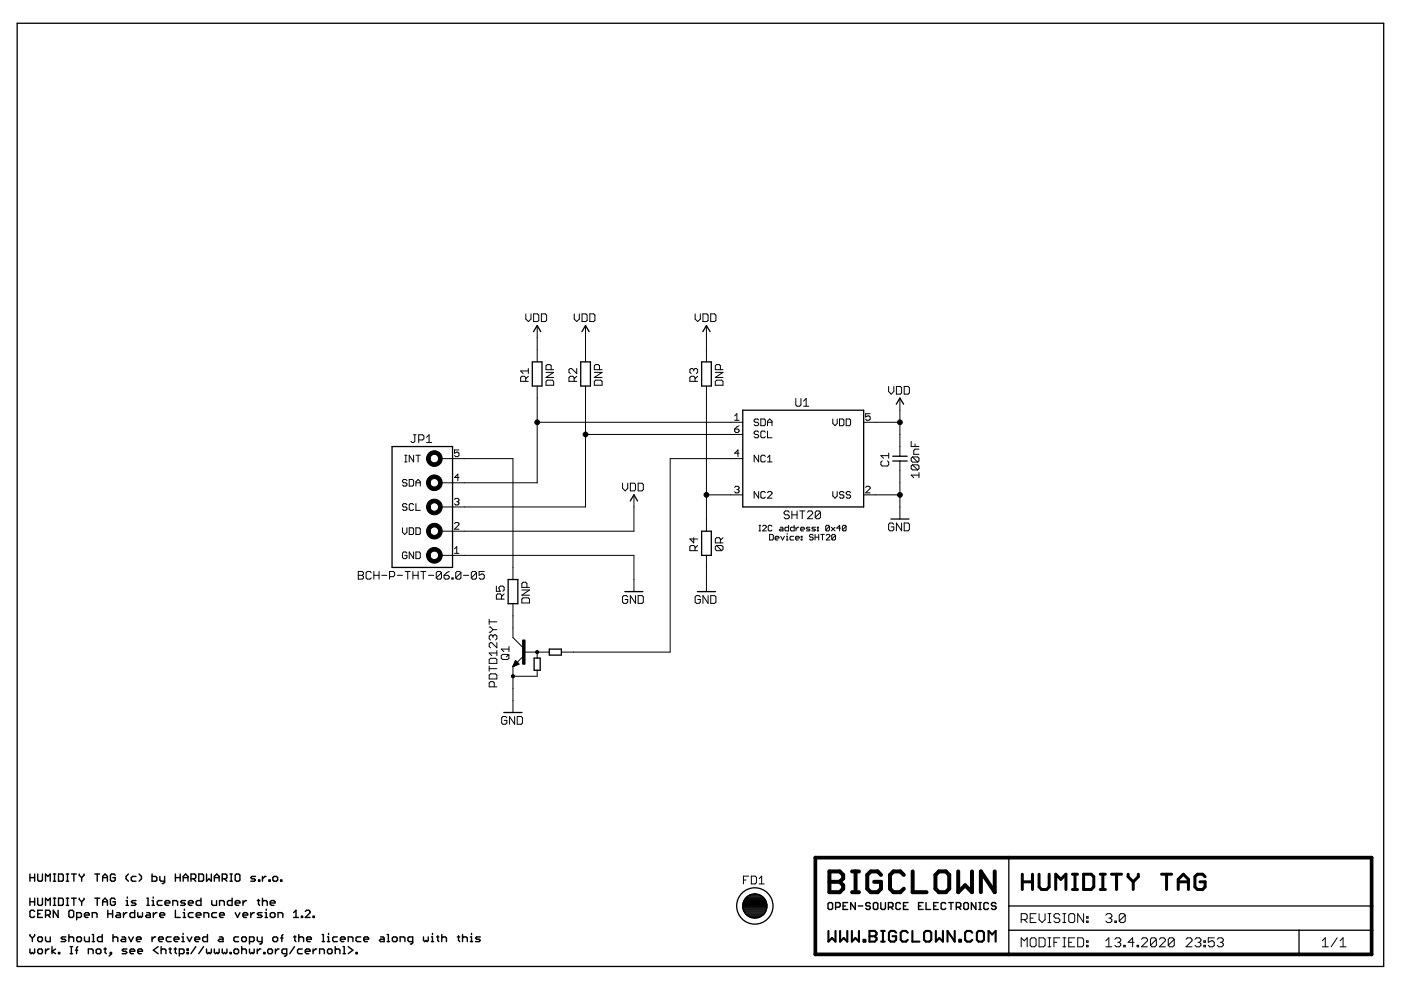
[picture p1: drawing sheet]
<svg xmlns="http://www.w3.org/2000/svg" width="297mm" height="210mm" viewBox="0 0 297 210" stroke-linecap="round" stroke-linejoin="round" font-family="sans-serif">
<g fill="none" stroke="#000" stroke-width=".21">
<path d="M111.5 66.5v1.1l.5 .6 .6-.6v-1.1M112 79.8l-.5 .5M112 78.7h-1.6l.5 .5M112 78.1v1.1M113.1 66.5h.9l.2 .3v1.1l-.2 .3h-.9zM113.9 69v7.7M114.8 66.5h.8l.3 .3v1.1l-.3 .3h-.8zM115.8 79h1.6l-1.6 1h1.6M116.9 78.4v-.8l-.3-.3h-.6l-.2 .3v.8h1.6M121.8 66.5v1.1l.5 .6 .5-.6v-1.1M122.3 78.1v1.1l-1.1-1.1h-.3l-.3 .3v.5l.3 .3M122.3 79.8l-.6 .5"/>
<path d="M123.4 66.5h.8l.3 .3v1.1l-.3 .3h-.8zM124.1 69v7.7M125.1 66.5h.8l.2 .3v1.1l-.2 .3h-.8zM126 79h1.7l-1.7 1h1.7M127.1 78.4v-.8l-.3-.3h-.5l-.3 .3v.8h1.7M147.1 78.4l-.3-.3h-.3l-.2 .3v.5l.2 .3M147.1 78.4l.3-.3h.2l.3 .3v.5l-.3 .3M147.1 78.4v.3M147.4 66.5v1.1l.5 .6 .6-.6v-1.1M147.9 79.8l-.5 .5M149 66.5h.9l.2 .3v1.1l-.2 .3h-.9zM149.8 69v7.7"/>
<path d="M150.7 66.5h.8l.3 .3v1.1l-.3 .3h-.8zM151.7 79h1.6l-1.6 1h1.6M152.7 78.4v-.8l-.2-.3h-.6l-.2 .3v.8h1.6M85.8 96.5h.5M85.8 97.9h.5M86 96.5v1.4M87.7 92.2h.5M87.7 96.5v1.4l-.9-1.4v1.4M87.9 92.2v1.4l-.2 .2h-.3l-.3-.2M88.2 96.5h.9M88.6 96.5v1.4M88.8 93.3h.8l.3-.3v-.5l-.3-.3h-.8v1.6"/>
<path d="M90.4 93.8h1.1M90.4 92.7l.6-.5v1.6M93.4 97.2h15.4v25.7M97.3 95.4h-.9v.7l.4-.2 .5 .2v.5l-.2 .2h-.5l-.2-.2M111.5 80.9v-.8l-.3-.3h-.6l-.2 .3v.8h1.6M113.9 89.5h43.6M113.9 81.9v20.5h-20.5M115.8 80.9l.2-.3h1.1l.3 .3v.8h-1.6zM121.7 80.9v-.8l-.2-.3h-.6l-.3 .3v.8h1.7M124.1 81.9v25.6h-30.7M124.1 92.1h33.4M126 80.9l.3-.3h1.1l.3 .3v.8h-1.7z"/>
<path d="M147.4 80.9v-.8l-.3-.3h-.6l-.2 .3v.8h1.6M149.8 81.9v30.7M151.7 80.9l.2-.3h1.1l.3 .3v.8h-1.6zM155.8 88.2l.4-.5v1.4M155.8 89.1h.9M155.8 91h.7l.2 .4-.2 .3h-.5l-.2-.3zM156.7 96.1h-.9l.7-.7v1.4M156.7 90.3l-.9 .7M157.5 97.2h-15.4v41.1h-23.1M160.8 89.1l-.2-.3h-.5l-.2 .5 .2 .2h.5l.2 .5-.2 .3h-.5l-.2-.3M160.8 91.6l-.2-.2h-.5l-.2 .5 .2 .2h.5l.2 .5-.2 .2h-.5l-.2-.2M160.8 96.5v1.4l-.9-1.4v1.4"/>
<path d="M161.3 88.8h.7l.3 .3v.9l-.3 .3h-.7zM162.3 91.6l-.3-.2h-.5l-.2 .2v1l.2 .2h.5l.3-.2M162.3 96.8l-.3-.3h-.5l-.2 .3v.9l.2 .2h.5l.3-.2M162.7 89.5h1M162.7 90.3v-1l.5-.5 .5 .5v1M162.7 91.4v1.4h1M162.7 97.9h1M162.7 97l.5-.5v1.4M168.7 84.5v1.4l.3 .2h.5l.3-.2v-1.4M170.4 86.1h1.1M170.4 85l.5-.5v1.6M176.6 88.8v1l.4 .5 .5-.5v-1"/>
<path d="M178 88.8h.7l.2 .3v.9l-.2 .3h-.7zM179.4 88.8h.7l.2 .3v.9l-.2 .3h-.7zM183.1 89.5h7.7M184.5 87.7h-1v.7l.5-.2 .5 .2v.5l-.3 .2h-.4l-.3-.2M187 97.7l-.2 .3v.5l.2 .3h1.2l.2-.3v-.5l-.2-.3M188.4 81.9v1.1l.6 .6 .5-.6v-1.1M188.4 96.1v1.1M188.4 96.6h-1.6l.5 .6M190.1 81.9h.8l.3 .3v1.1l-.3 .3h-.8zM190.8 84.4v12.3M190.8 97.7v12.3M191.7 81.9h.8l.3 .3v1.1l-.3 .3h-.8z"/>
<path d="M193.2 93.6v1.1h1.6M193.5 96.9h1.1l.2 .3v.5l-.2 .3M193.5 98.6h1.1l.2 .2v.6l-.2 .2M193.5 98.6l-.3 .2v.6l.3 .2h1.1M193.5 96.9l-.3 .3v.5l.3 .3h1.1M193.5 98.6l1.1 1M193.5 96.9l1.1 1.1M194 94.1v.6M194.8 95.2h-.8l-.3 .3v.8h1.1M85.3 111.9v1l.5 .4 .5-.4v-1M86.3 117.3l-.3-.3h-.4l-.3 .3v.9l.3 .2h.4l.3-.2v-.4h-.5M86.3 101.9l-.3-.2h-.4l-.3 .4 .3 .3h.4l.3 .4-.3 .3h-.4l-.3-.3"/>
<path d="M86.3 107l-.3-.2h-.4l-.3 .2 .3 .5h.4l.3 .2v.3l-.3 .2h-.4l-.3-.2M86.8 101.7h.7l.2 .2v.9l-.2 .3h-.7zM86.8 111.9h.7l.2 .2v1l-.2 .2h-.7zM87.7 107l-.2-.2h-.5l-.2 .2v1l.2 .2h.5l.2-.2M87.7 117v1.4l-.9-1.4v1.4M88.2 102.4h.9M88.2 103.1v-1l.4-.4 .5 .4v1M88.2 106.8v1.4h.9M88.2 111.9h.7l.2 .2v1l-.2 .2h-.7zM88.2 117h.7l.2 .3v.9l-.2 .2h-.7zM93.4 117.8h41v7.6M96.4 105.9l.2-.2h.5l.2 .2-.2 .5"/>
<path d="M96.4 116.4l.4-.5v1.4M96.4 117.3h.9M96.4 111l.2-.2h.5l.2 .2v.3l-.9 .9h.9M96.8 106.4h.3M97.1 106.4l.2 .2-.2 .5h-.5l-.2-.3M97.3 101.2h-.9l.7-.7v1.4M132 102.4v1.1l.5 .6 .6-.6v-1.1M133.6 102.4h.9l.2 .3v1.1l-.2 .3h-.9zM134.4 104.9v7.7h-41M135.3 102.4h.8l.3 .3v1.1l-.3 .3h-.8zM147.1 114v1.1l-.8-.8h1.6M147.4 116.8v-.9l-.3-.2h-.6l-.2 .2v.9h1.6"/>
<path d="M147.9 115.7l-.5 .5M149.8 104.9h7.7M149.8 117.8v7.6M151.9 115.7l-.2 .2v.6l.2 .3h1.1M151.9 115.7h1.1l.3 .2v.6l-.3 .3M151.9 115.7l1.1 1.1M152.7 115.1v-.8l-.2-.3h-.6l-.2 .3v.8h1.6M153.3 114l-.6 .6M155.8 103.3l.2-.2h.5l.2 .2-.2 .5M156.2 103.8h.3M156.5 103.8l.2 .2-.2 .5h-.5l-.2-.2M160.8 104.2v1.4l-.9-1.4v1.4"/>
<path d="M160.9 112.6h.4M160.9 111.4h.4M161.1 111.4v1.2M161.7 111.6l.2-.2h.4l.2 .2v.2l-.8 .8h.8M162.3 104.5l-.3-.3h-.5l-.2 .3v.9l.2 .2h.5l.3-.2M162.7 104.5l.3-.3h.4l.3 .3v.2l-1 .9h1M163.2 113.3h.5l.3 .2v.8l-.3 .2h-.5zM163.7 111.6l-.2-.2h-.4l-.2 .2v.8l.2 .2h.4l.2-.2M164.3 114.1h.8l-.2-.4h-.4l-.2 .2v.4l.2 .2h.4M165.4 111.8h.4l.2 .2v.6h-.6l-.2-.2 .2-.2h.6M165.5 113.7l.4 .8 .4-.8M166.7 114.5h.4"/>
<path d="M166.7 113.7h.2v.8M166.9 113.1v.2M167.2 111.4v1.2h-.6l-.2-.2v-.4l.2-.2h.6M167.3 108.6l-.2-.3h-.6l-.3 .3v.3l.3 .3h.6l.2 .2v.3l-.2 .3h-.6l-.3-.3M167.9 109.2h1.1M167.9 108.3v1.7M168.3 113.7h-.6l-.2 .2v.4l.2 .2h.6M168.4 111.4v1.2h-.6l-.2-.2v-.4l.2-.2h.6M168.7 114.1h.8l-.2-.4h-.4l-.2 .2v.4l.2 .2h.4M168.8 111.8v.8M169 108.3v1.7M169.4 111.8h-.2l-.4 .4"/>
<path d="M169.5 108.3h1.1M169.8 112.2h.7l-.2-.4h-.4l-.1 .2v.4l.1 .2h.4M169.9 114.3h.2v.2h-.2zM169.9 113.7h.2v.2h-.2zM170.1 108.3v1.7M171.2 108.6l.3-.3h.5l.3 .3v.3l-1.1 1.1h1.1M171.7 111.8h-.6l-.2 .2 .8 .4-.2 .2h-.6M172.4 113.5l-.2-.2h-.4l-.2 .4 .2 .2h.4l.2 .4-.2 .2h-.4l-.2-.2M172.8 113.9h.8M172.8 113.3v1.2M172.9 111.8h-.6l-.2 .2 .2 .2h.4l.2 .2-.2 .2h-.6M173.3 112.4h.2v.2h-.2z"/>
<path d="M173.3 111.8h.2v.2h-.2zM173.6 113.3v1.2M173.9 108.6l-.2-.3h-.6l-.3 .3v1.1M173.9 108.6v1.1l-.2 .3h-.6l-.3-.3M173.9 108.6l-1.1 1.1M174 113.3h.8M174.4 113.3v1.2M175.2 113.5l.2-.2h.3l.3 .2v.2l-.8 .8h.8M175.9 111.6v.8l-.2 .2h-.4l-.2-.2M175.9 111.6l-.2-.2h-.4l-.2 .2v.8M175.9 111.6l-.8 .8M176.3 111.8l.7 .8"/>
<path d="M176.6 104.2v1l.4 .4 .5-.4v-1M177 111.8l-.7 .8M177.1 113.5l-.2-.2h-.3l-.3 .2v.8M177.1 113.5v.8l-.2 .2h-.3l-.3-.2M177.1 113.5l-.8 .8M178.2 112h-.8l.6-.6v1.2M178.9 104.5l-.2-.3h-.5l-.2 .5 .2 .2h.5l.2 .5-.2 .2h-.5l-.2-.2M179.4 111.6v.8l-.2 .2h-.4l-.2-.2M179.4 111.6l-.2-.2h-.4l-.2 .2v.8M179.4 111.6l-.8 .8M180.3 104.5l-.2-.3h-.5l-.2 .5 .2 .2h.5l.2 .5-.2 .2h-.5l-.2-.2M183.1 104.9h7.7"/>
<path d="M183.5 103.3l.3-.2h.4l.3 .2v.3l-1 .9h1M189.5 111.2l-.3-.3h-.5l-.3 .3v1.1l.3 .2h.5l.3-.2v-.6h-.5M191.2 110.9v1.6l-1.1-1.6v1.6M191.7 110.9h.8l.3 .3v1.1l-.3 .2h-.8zM194.8 100.7h-1.6l.5 .6M194.8 100.2v1.1M76 121.2h.8l.3 .2v.3l-.3 .3 .3 .3v.2l-.3 .3h-.8zM76 122h.8M78.7 121.4l-.3-.2h-.5l-.3 .2v1.1l.3 .3h.5l.3-.3M79.3 122h1.1M79.3 121.2v1.6M80.4 121.2v1.6"/>
<path d="M80.9 122h1.1M82.6 122.3h.8l.3-.3v-.6l-.3-.2h-.8v1.6M84.2 122h1.1M85.9 121.2h1.1M86.4 121.2v1.6M87.5 122h1.1M87.5 121.2v1.6M88.6 121.2v1.6M89.2 121.2h1.1M89.7 121.2v1.6M90.8 122h1.1M93.6 121.4l-.3-.2h-.5l-.3 .2v1.1"/>
<path d="M93.6 121.4v1.1l-.3 .3h-.5l-.3-.3M93.6 121.4l-1.1 1.1M94.1 122h.9l.2 .3v.2l-.2 .3h-.6l-.3-.3zM95.2 121.2l-.5 .2-.6 .6M95.8 122.5h.3v.3h-.3zM97.7 121.4l-.2-.2h-.6l-.3 .2v1.1M97.7 121.4v1.1l-.2 .3h-.6l-.3-.3M97.7 121.4l-1.1 1.1M98.3 122h1.1M101 121.4l-.2-.2h-.6l-.3 .2v1.1M101 121.4v1.1l-.2 .3h-.6l-.3-.3M101 121.4l-1.1 1.1"/>
<path d="M102.7 121.2h-1.1v.8l.5-.3h.3l.3 .3v.5l-.3 .3h-.5l-.3-.3M103.7 131.3v1.1M103.7 132.9h.3l.5 .6M103.7 131.8h1.6M104 139.6h1.1l.2 .2v.9h-1.6v-.9zM104.5 134.9l-.3-.3h-.2l-.3 .3v.5l.3 .3M104.5 134.9l.3-.3h.3l.2 .3v.5l-.2 .3M104.5 134.9v.2M104.5 133.5l-.5 .5h-.3M104.5 133.5h.8M105.2 124.3v1.1h.9l-.3-.6v-.3l.3-.2h.5l.3 .2v.6l-.3 .3M105.3 136.2v1.2l-1.1-1.2h-.2l-.3 .3v.6l.3 .3"/>
<path d="M105.3 137.9v1.1M105.3 138.5h-1.6l.5 .5M106.3 139l.3-.3h1l.3 .3v.6l-.3 .2h-1l-.3-.2zM106.3 127v-.8l-.2-.3h-.6l-.3 .3v.8h1.7M106.9 125.9l-.6 .6M107.9 137.1v1.1M107.9 138.7l-.5 .6M107.9 137.6h-1.6l.5 .6M108.8 128v7.2l2.3 2.3M110.6 125.1h1.7l-1.7 1.1h1.7M110.9 126.7h1.1l.3 .3v.8h-1.7v-.8zM111.1 139l-2.3 2.3"/>
<path d="M111.3 138.3h5.2M111.7 124.5v-.8l-.3-.3h-.5l-.3 .3v.8h1.7M113.9 138.3v1.2M133.1 126.6l-.3-.3h-.5l-.3 .3v1.1l.3 .2h.5l.3-.2v-.6h-.6M134.7 126.3v1.6l-1.1-1.6v1.6M135.3 126.3h.8l.3 .3v1.1l-.3 .2h-.8zM148.5 126.6l-.3-.3h-.5l-.3 .3v1.1l.3 .2h.5l.3-.2v-.6h-.6M150.1 126.3v1.6l-1.1-1.6v1.6M150.7 126.3h.8l.3 .3v1.1l-.3 .2h-.8zM103.7 141.2v1.1M103.7 141.8h1.6M104 142.9h1.1l.2 .3v.8h-1.6v-.8z"/>
<path d="M104.8 145.6v-.8l-.3-.3h-.5l-.3 .3v.8h1.6M107.5 152.2l-.3-.3h-.6l-.2 .3v1.1l.2 .3h.6l.3-.3v-.6h-.6M108.8 141.3v9.8M109.1 151.9v1.7l-1.1-1.7v1.7M109.3 140.1l-.5 1.2M109.3 140.1l.7 .7-1.2 .5M109.4 140.2l-.6 1.1M109.5 140.3l-.7 1M109.6 140.4l-.8 .9M109.7 151.9h.8l.3 .3v1.1l-.3 .3h-.8zM109.7 140.5l-.9 .8M109.8 140.6l-1 .7"/>
<path d="M109.9 140.6l-1.1 .7M109.9 140.7l-1.1 .6M110 140.8l-1.2 .5M113.9 142.1v1.3h-5.1M157.6 186.6h.6M158.7 185.8h-1.1v1.6M159.3 185.8h.8l.3 .2v1.1l-.3 .3h-.8zM161 187.4h1M161 186.3l.5-.5v1.6M216.5 195h1l.3-.3v-.7l-.3-.3h-1v1.9M217.1 195l.7 .6M218.4 194.7h.7"/>
<path d="M218.7 198.8h.7l.3 .4v1.2l-.3 .3h-.7l-.3-.3v-1.2zM219.7 193.7h-1.3v1.9h1.3M220.3 193.7v1.3l.6 .6 .7-.6v-1.3M220.3 198.8h1l.3 .4v1.2l-.3 .3h-1zM222.2 193.7h.6M222.2 195.6h.6M222.2 198.8h.6M222.5 193.7v1.9M222.5 198.8v1.9M223.5 199.8h.6M224.7 194l-.3-.3h-.6l-.3 .3v.4l.3 .3h.6l.3 .3v.3l-.3 .3h-.6l-.3-.3M224.7 198.8h-1.2v1.9"/>
<path d="M225.3 193.7h.7M225.3 195.6h.7M225.3 198.8h.7M225.7 193.7v1.9M225.7 198.8v1.9M226.6 199.8h.6M226.9 193.7h.6l.4 .3v1.3l-.4 .3h-.6l-.3-.3v-1.3zM227.9 198.8h-1.3v1.9h1.3M228.5 198.8h.9l.3 .4v1.2l-.3 .3h-.9zM229.7 193.7v1.9l-1.2-1.9v1.9M230.4 195.3h.3v.3h-.3zM230.4 194.4h.3v.3h-.3z"/>
<path d="M230.4 199.5h.3v.3h-.3zM234.5 194l.3-.3h.6l.3 .3v.4l-.3 .3M234.5 199.5l.6-.7v1.9M235.1 194.7h.3M235.4 194.7l.3 .3v.3l-.3 .3h-.6l-.3-.3M236.4 195.3h.3v.3h-.3zM236.4 199.2l.3-.4h.6l.3 .4v.3l-.3 .3M237 199.8h.3M237.3 199.8l.3 .3v.3l-.3 .3h-.6l-.3-.3M238.6 194l-.3-.3h-.7l-.3 .3v1.3M238.6 194v1.3l-.3 .3h-.7l-.3-.3M238.6 194l-1.3 1.3"/>
<path d="M240.5 199.8h-1.3l.9-1v1.9M242 199.2l.3-.4h.7l.3 .4v.3l-1.3 1.2h1.3M245.2 199.2l-.3-.4h-.7l-.3 .4v1.2M245.2 199.2v1.2l-.3 .3h-.7l-.3-.3M245.2 199.2l-1.3 1.2M245.8 199.2l.3-.4h.7l.3 .4v.3l-1.3 1.2h1.3M249 199.2l-.4-.4h-.6l-.3 .4v1.2M249 199.2v1.2l-.4 .3h-.6l-.3-.3M249 199.2l-1.3 1.2M251.5 199.2l.3-.4h.6l.3 .4v.3l-1.2 1.2h1.2M253.4 199.2l.3-.4h.6l.3 .4v.3l-.3 .3M254 199.8h.3"/>
<path d="M254.3 199.8l.3 .3v.3l-.3 .3h-.6l-.3-.3M255.2 199.5h.4v.3h-.4zM257.5 198.8h-1.3v1l.6-.3h.3l.4 .3v.6l-.4 .3h-.6l-.3-.3M258.1 199.2l.3-.4h.6l.4 .4v.3l-.4 .3M258.7 199.8h.3M259 199.8l.4 .3v.3l-.4 .3h-.6l-.3-.3M280.4 199.5l.6-.7v1.9M283.5 198.8l-1.3 1.9M284.1 199.5l.7-.7v1.9M216.5 200.7v-1.9l.6 .7 .7-.7v1.9M222.2 200.7h.6M225.3 200.7h.7"/>
<path d="M230.4 200.4h.3v.3h-.3zM234.5 200.7h1.2M238.3 200.4h.3v.3h-.3zM241.1 200.4h.3v.3h-.3zM255.2 200.4h.4v.3h-.4zM280.4 200.7h1.2M284.1 200.7h1.3"/>
</g>
<g fill="#000" stroke="#000" stroke-width=".21">
<path d="M90.9 96.1a1.66 1.66 0 0 1 2.6 .3 1.66 1.66 0 0 1-1 2.5 1.66 1.66 0 0 1-2.1-1.7h.8a.89 .89 0 0 1 1.3-.7 .89 .89 0 0 1 .2 1.5 .89 .89 0 0 1-1.5-.5v-.3h-.8l.2-.8z" fill-rule="evenodd"/>
<path d="M90.9 101.2a1.66 1.66 0 0 1 2.6 .3 1.66 1.66 0 0 1-1 2.5 1.66 1.66 0 0 1-2.1-1.6h.8a.9 .9 0 0 1 1.3-.8 .9 .9 0 0 1 .1 1.5 .9 .9 0 0 1-1.4-.5v-.2h-.8l.2-.8z" fill-rule="evenodd"/>
<path d="M90.9 106.3a1.66 1.66 0 0 1 2.6 .3 1.66 1.66 0 0 1-1 2.5 1.66 1.66 0 0 1-2.1-1.6h.8a.9 .9 0 0 1 1.3-.8 .9 .9 0 0 1 .1 1.5 .9 .9 0 0 1-1.4-.5v-.2h-.8l.2-.8z" fill-rule="evenodd"/>
<path d="M90.9 111.5a1.66 1.66 0 0 1 2.6 .3 1.66 1.66 0 0 1-1 2.4 1.66 1.66 0 0 1-2.1-1.6h.8a.89 .89 0 0 1 1.3-.8 .89 .89 0 0 1 .2 1.6 .89 .89 0 0 1-1.5-.6v-.2h-.8l.2-.8z" fill-rule="evenodd"/>
<path d="M90.9 116.6a1.66 1.66 0 0 1 2.6 .3 1.66 1.66 0 0 1-1 2.5 1.66 1.66 0 0 1-2.1-1.6h.8a.89 .89 0 0 1 1.3-.8 .89 .89 0 0 1 .2 1.5 .89 .89 0 0 1-1.5-.5v-.2h-.8l.2-.9z" fill-rule="evenodd"/>
<path d="M113.6 138h.5v.5h-.5z" fill-rule="evenodd"/>
<path d="M108.5 143.2l.3-.2a.34 .34 0 0 1 .2 .6 .34 .34 0 0 1-.5 0l-.1-.2h.4h-.4z" fill-rule="evenodd"/>
<circle cx="113.9" cy="89.5" r=".51"/>
<circle cx="124.1" cy="92.1" r=".51"/>
<circle cx="190.8" cy="89.5" r=".51"/>
<circle cx="149.8" cy="104.9" r=".51"/>
<circle cx="190.8" cy="104.9" r=".51"/>
</g>
<g fill="none" stroke="#000" stroke-width=".28">
<path d="M3.6 4.9h289.8v200h-289.8zM112.9 76.7h2v5.2h-2zM113.1 70.3l.8-1.3 .8 1.3M123.1 76.7h2.1v5.2h-2.1zM123.4 70.3l.7-1.3 .8 1.3M148.8 76.7h2v5.2h-2zM149 70.3l.8-1.3 .8 1.3M83.1 94.7h12.8v25.6h-12.8zM157.5 87h25.6v20.5h-25.6zM189.3 97.7h3M189.3 96.7h3M190 85.7l.8-1.3 .8 1.3"/>
<path d="M133.6 106.2l.8-1.3 .8 1.3M148.8 112.6h2v5.2h-2zM188.9 110h3.8M107.7 122.9h2.1v5.1h-2.1zM113.2 139.5h1.3v2.6h-1.3zM116.5 137.6h2.5v1.3h-2.5zM132.5 125.4h3.8M147.9 125.4h3.8M106.8 151.1h3.9M157.5 192.2h5.1M157.5 192h5.1M157.5 192.5l.2 .7"/>
<path d="M157.5 192.5h5.1M157.5 191.8h5.1M157.5 192.7h5M157.5 191.6h5M157.6 191.4l-.1 1.1M157.6 191.3h4.9M157.6 192.9h4.9M157.7 191.1h4.7M157.7 193.1h4.7M157.7 193.2l.7 .8M157.8 190.9h4.5M157.8 193.4h4.5"/>
<path d="M157.9 190.7h4.3M158 193.6h4.1M158.1 190.5h3.9M158.1 193.8h3.8M158.3 190.2h3.5M158.4 194l.2 .2M158.4 194h3.3M158.6 190h2.9M158.6 194.2a2.48 2.48 0 0 0 2.8 0M158.7 194.3h2.7M159 189.8h2.1M159 189.8a2.56 2.56 0 0 1 3.5 1.6"/>
<path d="M159 189.8l-.9 .6-.5 1M159.1 194.5h1.9M159.8 189.5h.5M161.7 194l-.3 .2M162.4 193.2l-.7 .8M162.5 191.4l.1 1.1M162.6 192.5l-.2 .7M213.9 181.8v20.6M213.9 192.1h76.9M213.9 197.2h76.9M275.4 197.2v5.2"/>
<circle cx="160" cy="192.1" r="3.9"/>
</g>
<path d="M110.8 135.7h.5v5.1h-.5z" fill="#000" stroke="#000" stroke-width=".21"/>
<path d="M172.9 181.8h117.9v20.6h-117.9z" fill="none" stroke="#000" stroke-width=".78"/>
<path d="M175.9 184.8h2.1l.8 .7v.7l-.8 .8 .8 .7v.7l-.8 .8h-2.1zM175.9 187h2.1M180.7 184.8h1.4M180.7 189.2h1.4M181.4 184.8v4.4M186.8 185.5l-.7-.7h-1.5l-.7 .7v2.9l.7 .8h1.5l.7-.8v-1.4h-1.5M191.6 185.5l-.7-.7h-1.5l-.7 .7v2.9l.7 .8h1.5l.7-.8M193.5 184.8v4.4h2.9M198.3 185.5l.8-.7h1.4l.8 .7v2.9l-.8 .8h-1.4l-.8-.8zM203.2 184.8v4.4l1.4-1.5 1.5 1.5v-4.4M210.9 184.8v4.4l-2.9-4.4v4.4" fill="none" stroke="#000" stroke-width=".85"/>
<g fill="none" stroke="#000" stroke-width=".3">
<path d="M6.3 185.3v1.5M6.3 190.4v1.6M6.3 198.1v.3l.6 .5M6.3 186.1h1M6.3 191.2h1M6.9 198.9v.7M7.3 193.3l-.2-.3h-.5l-.3 .3v1l.3 .2h.5l.2-.2M7.3 185.3v1.5M7.3 190.4v1.6M7.3 198.1v.3l-.4 .5M8 185.3v1.3l.3 .2h.5l.2-.2v-1.3M8 190.4v1.3l.3 .3h.5l.2-.3v-1.3"/>
<path d="M8 198.9l.3-.3h.5l.2 .3v.5l-.2 .2h-.5l-.3-.2zM8 193.8h.5M9 193h-1v1.5h1M9.7 186.8v-1.5l.5 .5 .4-.5v1.5M9.7 192v-1.6l.5 .5 .4-.5v1.6M9.7 194h.7l.2-.2v-.5l-.2-.3h-.7v1.5M9.7 198.6v.8l.2 .2h.7v-1M10.2 194l.4 .5M11.3 186.8h.5M11.3 185.3h.5M11.3 192h.5M11.3 190.4h.5"/>
<path d="M11.6 185.3v1.5M11.6 190.4v1.6M12.3 193v1.5l-1-1.5v1.5M12.4 185.3h.8l.2 .3v1l-.2 .2h-.8zM12.4 190.4h.8l.2 .3v1l-.2 .3h-.8zM14 198.6h-.8l-.2 .3 .2 .2h.5l.3 .3-.3 .2h-.7M14.1 186.8h.5M14.1 185.3h.5M14.1 192h.5M14.1 190.4h.5M14.3 185.3v1.5M14.3 190.4v1.6"/>
<path d="M14.6 198.1v1.5M14.6 198.9l.3-.3h.5l.2 .3v.7M14.9 193h.5l.2 .3v1l-.2 .2h-.5l-.3-.2v-1zM15.2 185.3h1M15.2 190.4h1M15.7 185.3v1.5M15.7 190.4v1.6M16.3 194.5h.7l.3-.2v-.5l-.3-.3h-.7v1.5M16.3 198.9l.2-.3h.5l.3 .3v.5l-.3 .2h-.5l-.2-.2zM16.8 185.3v.3l.5 .5M16.8 190.4v.3l.5 .5M17.3 186.1v.7"/>
<path d="M17.3 191.2v.8M17.8 185.3v.3l-.5 .5M17.8 190.4v.3l-.5 .5M17.9 194h1v-.2l-.2-.3h-.5l-.3 .3v.5l.3 .2h.5M17.9 198.6v.8l.3 .2h.7v-1M19.6 194.5v-1h.7l.3 .3v.7M19.6 199.6h.5M19.6 198.1h.2v1.5M20.1 185.3h1M20.1 190.4h1M20.6 185.3v1.5M20.6 190.4v1.6"/>
<path d="M21.7 198.1v1.5h-.8l-.2-.2v-.5l.2-.3h.8M21.8 186.1h1M21.8 186.8v-1l.5-.5 .5 .5v1M21.8 192v-1.1l.5-.5 .5 .5v1.1M21.8 191.2h1M22.9 193.8h1M22.9 193v1.5M23.9 193v1.5M24 198.9l.2-.3h.5l.3 .3v.7M24 198.1v1.5M24.4 185.6l-.2-.3h-.5l-.3 .3v1l.3 .2h.5l.2-.2v-.5h-.5M24.4 190.7l-.2-.3h-.5l-.3 .3v1l.3 .3h.5l.2-.3v-.5h-.5"/>
<path d="M24.8 193.5h.5l.2 .3v.7h-.7l-.3-.2 .3-.3h.7M25.9 198.6h.5l.2 .3v.7h-.7l-.3-.2 .3-.3h.7M26.2 193.5v1M26.7 192h.5M26.7 190.9h.3v1.1M26.9 193.5h-.2l-.5 .5M27 190.2v.2M27.2 185.3l-.5 .5v.5l.5 .5M27.3 198.6l.5 1 .5-1M28.6 193v1.5h-.8l-.2-.2v-.5l.2-.3h.8M28.8 185.8h-.7l-.3 .3v.5l.3 .2h.7M28.8 190.9h-.7l-.3 .3 .3 .3h.5l.2 .2-.2 .3h-.8"/>
<path d="M28.9 199.1h1v-.2l-.2-.3h-.5l-.3 .3v.5l.3 .2h.5M29.2 193.5v.8l.3 .2 .2-.2 .3 .2 .2-.2v-.8M29.5 185.3l.5 .5v.5l-.5 .5M31.1 193.5h.5l.3 .3v.7h-.8l-.2-.2 .2-.3h.8M31.1 192h.5M31.1 190.4h.3v1.6M32.2 185.3v1.5h.8l.3-.2v-.5l-.3-.3h-.8M32.2 198.6v1M32.2 192h.5M32.2 190.9h.3v1.1M32.5 190.2v.2M32.5 193.5v1"/>
<path d="M33 198.6h-.3l-.5 .5M33.3 193.5h-.3l-.5 .5M33.6 199.1h1v-.2l-.2-.3h-.5l-.3 .3v.5l.3 .2h.5M33.9 185.8v.8l.2 .2h.8M33.9 194h1v-.2l-.3-.3h-.5l-.2 .3v.5l.2 .2h.5M34.4 190.9h-.8l-.3 .3v.5l.3 .3h.8M34.9 185.8v1.3l-.3 .2h-.2M35 191.5h1v-.3l-.2-.3h-.6l-.2 .3v.5l.2 .3h.6M36.3 198.6h-.8l-.2 .3v.5l.2 .2h.8M36.6 192v-1.1h.8l.3 .3v.8M36.9 199.1h1v-.2l-.2-.3h-.5l-.3 .3v.5l.3 .2h.5M37.2 186.1h1"/>
<path d="M37.2 185.3v1.5M37.2 193v1.5h1M38.2 185.3v1.5M38.6 199.6h.5M38.6 198.6h.2v1M38.8 197.9v.2M38.8 186.1h1.1M38.8 186.8v-1l.5-.5 .6 .5v1M38.8 194.5h.5M38.8 193.5h.3v1M39.1 192.8v.2M39.3 190.9h-.8l-.2 .3 .2 .3h.6l.2 .2-.2 .3h-.8"/>
<path d="M39.7 198.6l.5 1 .5-1M39.9 191.5h1.1v-.3l-.3-.3h-.5l-.3 .3v.5l.3 .3h.5M40.5 186.3h.8l.2-.2v-.5l-.2-.3h-.8v1.5M41 193.5h-.8l-.3 .3v.5l.3 .2h.8M41 186.3l.5 .5M41.3 199.1h1v-.2l-.2-.3h-.5l-.3 .3v.5l.3 .2h.5M41.6 194h1v-.2l-.2-.3h-.6l-.2 .3v.5l.2 .2h.6M42.1 185.3h.8l.3 .3v1l-.3 .2h-.8zM42.6 190.4v1.6h-.8l-.2-.3v-.5l.2-.3h.8M43.2 194.5v-1h.8l.3 .3v.7M43.8 185.3v1.5l.5-.5 .5 .5v-1.5M44 198.1v1.5h-.8l-.2-.2v-.5l.2-.3h.8"/>
<path d="M44.9 190.9v.8l.2 .3h.8v-1.1M45.4 186.1h1.1M45.4 186.8v-1l.6-.5 .5 .5v1M45.9 193.5h-.8l-.2 .3v.5l.2 .2h.8M46.5 198.6h.5l.3 .3v.7h-.8l-.2-.2 .2-.3h.8M46.5 192v-1.1h.8l.3 .3v.8M46.5 194h1.1v-.2l-.3-.3h-.5l-.3 .3v.5l.3 .2h.5M47.1 186.3h.8l.2-.2v-.5l-.2-.3h-.8v1.5M47.6 186.3l.5 .5M48.8 186.8h.5M48.8 185.3h.5M49 185.3v1.5"/>
<path d="M49.2 190.4v1.6h-.7l-.3-.3v-.5l.3-.3h.7M49.9 185.6l.2-.3h.5l.3 .3v1l-.3 .2h-.5l-.2-.2zM49.9 191.5h1v-.3l-.3-.3h-.5l-.2 .3v.5l.2 .3h.5M49.9 193.5l.5 1 .5-1M50.6 198.6h-.8l-.2 .3v.5l.2 .2h.8M51.2 198.9l.3-.3h.5l.2 .3v.5l-.2 .2h-.5l-.3-.2zM51.5 190.9v1.1M51.5 194h1v-.2l-.2-.3h-.5l-.3 .3v.5l.3 .2h.5M52.3 190.9h-.3l-.5 .6M52.9 199.6h.8l.2-.2v-.5l-.2-.3h-.8v1.6M53.2 193.5v1M53.9 193.5h-.2l-.5 .5"/>
<path d="M54.2 185.8h-.8l-.2 .3 .2 .2h.5l.3 .3-.3 .2h-.7M54.5 190.9h.6M54.5 198.6v.8l.3 .2h.8M54.8 190.7v1l.3 .3M54.8 186.6h.3v.2h-.3zM55.6 193.5h-.8l-.3 .3 .3 .2h.5l.3 .3-.3 .2h-.8M55.6 198.6v1.3l-.3 .3h-.2M55.6 185.8v1M55.6 190.4v1.6M55.6 191.2l.3-.3h.5l.3 .3v.8M56.2 194.5h.5M56.2 193.5h.3v1"/>
<path d="M56.4 185.8h-.2l-.6 .5M56.5 192.8v.2M57 186.6h.3v.2h-.3zM57.3 191.5h1v-.3l-.2-.3h-.5l-.3 .3v.5l.3 .3h.5M57.3 193.8l.3-.3h.5l.2 .3v.5l-.2 .2h-.5l-.3-.2zM57.8 186.1l.3-.3h.5l.3 .3v.5l-.3 .2h-.5l-.3-.2zM57.8 198.9l.3-.3h.5l.3 .3v.5l-.3 .2h-.5l-.3-.2zM58.9 194.5v-1h.8l.3 .3v.7M59.5 186.6h.3v.2h-.3zM59.5 198.9h.5M60 198.1l-.2 .3v1.2M62.3 194.5h1"/>
<path d="M62.3 193.5l.5-.5v1.5M62.3 198.6h.5M62.5 198.4v1l.3 .2M63.4 198.9l.2-.3h.5l.3 .3v.7M63.4 198.1v1.5M63.9 194.3h.3v.2h-.3zM64.7 193.3l.3-.3h.5l.2 .3v.2l-1 1h1M65 199.1h1v-.2l-.2-.3h-.5l-.3 .3v.5l.3 .2h.5M66.4 194.3h.2v.2h-.2zM68.3 199.6h.5M68.3 198.1h.3v1.5M69.4 199.6h.5"/>
<path d="M69.4 198.6h.3v1M69.7 197.9v.2M71.5 198.6h-.7l-.3 .3v.5l.3 .2h.7M72.2 199.1h1v-.2l-.3-.3h-.5l-.2 .3v.5l.2 .2h.5M73.8 199.6v-1h.8l.2 .3v.7M76.5 198.6h-.8l-.2 .3v.5l.2 .2h.8M77.1 199.1h1v-.2l-.2-.3h-.5l-.3 .3v.5l.3 .2h.5M80.7 198.6h.5l.2 .3v.7h-.7l-.3-.2 .3-.3h.7M82.1 199.6h.5M82.1 198.1h.2v1.5M83.2 198.9l.2-.3h.5l.3 .3v.5l-.3 .2h-.5l-.2-.2zM84.8 199.6v-1h.8l.3 .3v.7"/>
<path d="M87.5 199.6h-.8l-.2-.2v-.5l.2-.3h.8v1.3l-.3 .3h-.2M89.8 198.6v.8l.2 .2 .3-.2 .3 .2 .2-.2v-.8M91.5 199.6h.4M91.5 198.6h.2v1M91.7 197.9v.2M92.6 198.6h.4M92.8 198.4v1l.2 .2M93.7 198.9l.2-.3h.5l.3 .3v.7M93.7 198.1v1.5M97 198.6h.5M97.2 198.4v1l.3 .2M98.1 198.9l.2-.3h.5l.3 .3v.7"/>
<path d="M98.1 198.1v1.5M99.7 199.6h.5M99.7 198.6h.3v1M100 197.9v.2M101.8 198.6h-.7l-.3 .3 .3 .2h.5l.2 .3-.2 .2h-.8M175.8 191.4h.5l.2 .2v1l-.2 .2h-.5l-.2-.2v-1zM177.2 192.3h.7l.2-.2v-.5l-.2-.2h-.7v1.4M178.8 192.1h.4M179.7 191.4h-.9v1.4h.9M181.3 191.4v1.4l-.9-1.4v1.4M182 192.1h.9M184.5 191.6l-.2-.2h-.5l-.2 .2v.3l.2 .2h.5l.2 .2v.3l-.2 .2h-.5l-.2-.2"/>
<path d="M185.4 191.4h.5l.2 .2v1l-.2 .2h-.5l-.2-.2v-1zM186.8 191.4v1.2l.2 .2h.5l.2-.2v-1.2M188.4 192.3h.7l.2-.2v-.5l-.2-.2h-.7v1.4M188.8 192.3l.5 .5M190.9 191.6l-.2-.2h-.5l-.3 .2v1l.3 .2h.5l.2-.2M191.6 192.1h.4M192.5 191.4h-.9v1.4h.9M194.8 192.1h.4M195.7 191.4h-.9v1.4h.9M196.3 191.4v1.4h1M198 192.1h.4M198.9 191.4h-.9v1.4h.9"/>
<path d="M200.5 191.6l-.2-.2h-.5l-.3 .2v1l.3 .2h.5l.2-.2M201.1 191.4h1M201.6 191.4v1.4M202.8 192.3h.7l.2-.2v-.5l-.2-.2h-.7v1.4M203.2 192.3l.5 .5M204.6 191.4h.5l.2 .2v1l-.2 .2h-.5l-.3-.2v-1zM206.9 191.4v1.4l-.9-1.4v1.4M207.5 191.4h.5M207.5 192.8h.5M207.8 191.4v1.4M209.6 191.6l-.3-.2h-.4l-.3 .2v1l.3 .2h.4l.3-.2M211.2 191.6l-.3-.2h-.5l-.2 .5 .2 .2h.5l.3 .2v.3l-.3 .2h-.5l-.2-.2"/>
<path d="M6.3 201.2v.8l.3 .2 .3-.2 .2 .2 .2-.2v-.8M8.3 201.2h.5l.2 .3v.5l-.2 .2h-.5l-.3-.2v-.5zM9.7 201.2v1M10.4 201.2h-.2l-.5 .5M11 200.7v1.5M11.8 201.2l-.8 .5 .8 .5M12.4 202h.3v.2h-.3zM14.9 202.2h.5M14.9 200.7h.5M15.1 200.7v1.5M16 201.5h.5M16.5 200.7l-.3 .3v1.2"/>
<path d="M18.7 202.2v-1h.8l.2 .3v.7M20.4 201.5l.2-.3h.5l.3 .3v.5l-.3 .2h-.5l-.2-.2zM22 201.2h.5M22.3 201v1l.2 .2M23.4 202h.2v.2h-.2zM23.6 202.2l-.5 .5M26.9 201.2h-.8l-.2 .3 .2 .2h.5l.3 .3-.3 .2h-.7M27.6 201.7h1v-.2l-.3-.3h-.5l-.2 .3v.5l.2 .2h.5M29.2 201.7h1v-.2l-.2-.3h-.5l-.3 .3v.5l.3 .2h.5M33.5 200.7l-1 .8 1 .7M34.2 201.5l.2-.3h.5l.3 .3v.7M34.2 200.7v1.5"/>
<path d="M35.8 201.2h.5M36.1 201v1l.2 .2M36.9 201.2h.5M37.2 201v1l.2 .2M38 202.2h.8l.2-.2v-.5l-.2-.3h-.8v1.5M39.7 202h.2v.2h-.2zM39.7 201.2h.2v.3h-.2zM41.5 200.7l-1 1.5M43.2 200.7l-1.1 1.5M43.8 201.2v.8l.2 .2 .3-.2 .3 .2 .2-.2v-.8M45.4 201.2v.8l.3 .2 .3-.2 .2 .2 .3-.2v-.8M47.1 201.2v.8l.2 .2 .3-.2 .3 .2 .2-.2v-.8"/>
<path d="M48.8 202h.2v.2h-.2zM49.6 201.5l.2-.3h.5l.3 .3v.5l-.3 .2h-.5l-.2-.2zM51.2 201.5l.3-.3h.5l.2 .3v.7M51.2 200.7v1.5M52.9 201.2v.8l.2 .2 .3-.2 .3 .2 .2-.2v-.8M54.5 201.2v1M55.3 201.2h-.2l-.6 .5M55.9 202h.3v.2h-.3zM56.7 201.5l.3-.3h.5l.3 .3v.5l-.3 .2h-.5l-.3-.2zM58.4 201.2v1M59.2 201.2h-.3l-.5 .5M60.8 202.2h-.8l-.2-.2v-.5l.2-.3h.8v1.3l-.3 .2h-.2"/>
<path d="M62.4 200.7l-1 1.5M64.1 201.2h-.8l-.2 .3v.5l.2 .2h.8M64.7 201.7h1v-.2l-.2-.3h-.5l-.3 .3v.5l.3 .2h.5M66.4 201.2v1M67.1 201.2h-.2l-.5 .5M67.8 202.2v-1h.7l.3 .3v.7M69.7 201.2h.5l.2 .3v.5l-.2 .2h-.5l-.3-.2v-.5zM71.1 201.5l.2-.3h.5l.3 .3v.7M71.1 200.7v1.5M72.7 202.2h.5M72.7 200.7h.3v1.5M73.8 200.7l1 .8-1 .7"/>
<path d="M75.5 202h.2v.2h-.2z"/>
</g>
<g fill="none" stroke="#000" stroke-width=".44">
<path d="M175.6 197.4v2.2l.8-.7 .7 .7v-2.2M178.1 197.4v2.2l.8-.7 .7 .7v-2.2M180.6 197.4v2.2l.8-.7 .7 .7v-2.2M183.1 199.3h.4v.3h-.4zM184.3 197.4h1.2l.3 .4v.3l-.3 .4 .3 .4v.4l-.3 .3h-1.2zM184.3 198.5h1.2M186.8 199.6h.8M186.8 197.4h.8M187.2 197.4v2.2M190 197.8l-.4-.4h-.8l-.3 .4v1.5l.3 .3h.8l.4-.3v-.8h-.8M192.5 197.8l-.4-.4h-.8l-.3 .4v1.5l.3 .3h.8l.4-.3M193.4 197.4v2.2h1.5"/>
<path d="M195.9 197.8l.4-.4h.8l.3 .4v1.5l-.3 .3h-.8l-.4-.3zM198.4 197.4v2.2l.8-.7 .7 .7v-2.2M202.4 197.4v2.2l-1.5-2.2v2.2M203.4 199.3h.4v.3h-.4zM206.1 197.8l-.3-.4h-.8l-.4 .4v1.5l.4 .3h.8l.3-.3M207.5 197.4h.7l.4 .4v1.5l-.4 .3h-.7l-.4-.3v-1.5zM209.6 199.6v-2.2l.8 .7 .7-.7v2.2"/>
</g>
<g fill="none" stroke="#000" stroke-width=".63">
<path d="M216.7 185.4v3.2M216.7 187h2.2M218.9 185.4v3.2M220.3 185.4v2.6l.5 .6h1.1l.5-.6v-2.6M223.8 188.6v-3.2l1.1 1 1.1-1v3.2M227.4 188.6h1.1M227.4 185.4h1.1M227.9 185.4v3.2M229.7 185.4h1.7l.5 .5v2.1l-.5 .6h-1.7zM233.3 188.6h1.1M233.3 185.4h1.1M233.8 185.4v3.2"/>
<path d="M235.6 185.4h2.2M236.7 185.4v3.2M239.2 185.4v.5l1.1 1.1M240.3 187v1.6M241.3 185.4v.5l-1 1.1M246.3 185.4h2.1M247.3 185.4v3.2M249.8 187h2.2M249.8 188.6v-2.2l1.1-1 1.1 1v2.2M255.5 185.9l-.5-.5h-1.1l-.6 .5v2.1l.6 .6h1.1l.5-.6v-1h-1.1"/>
</g>
</svg>
